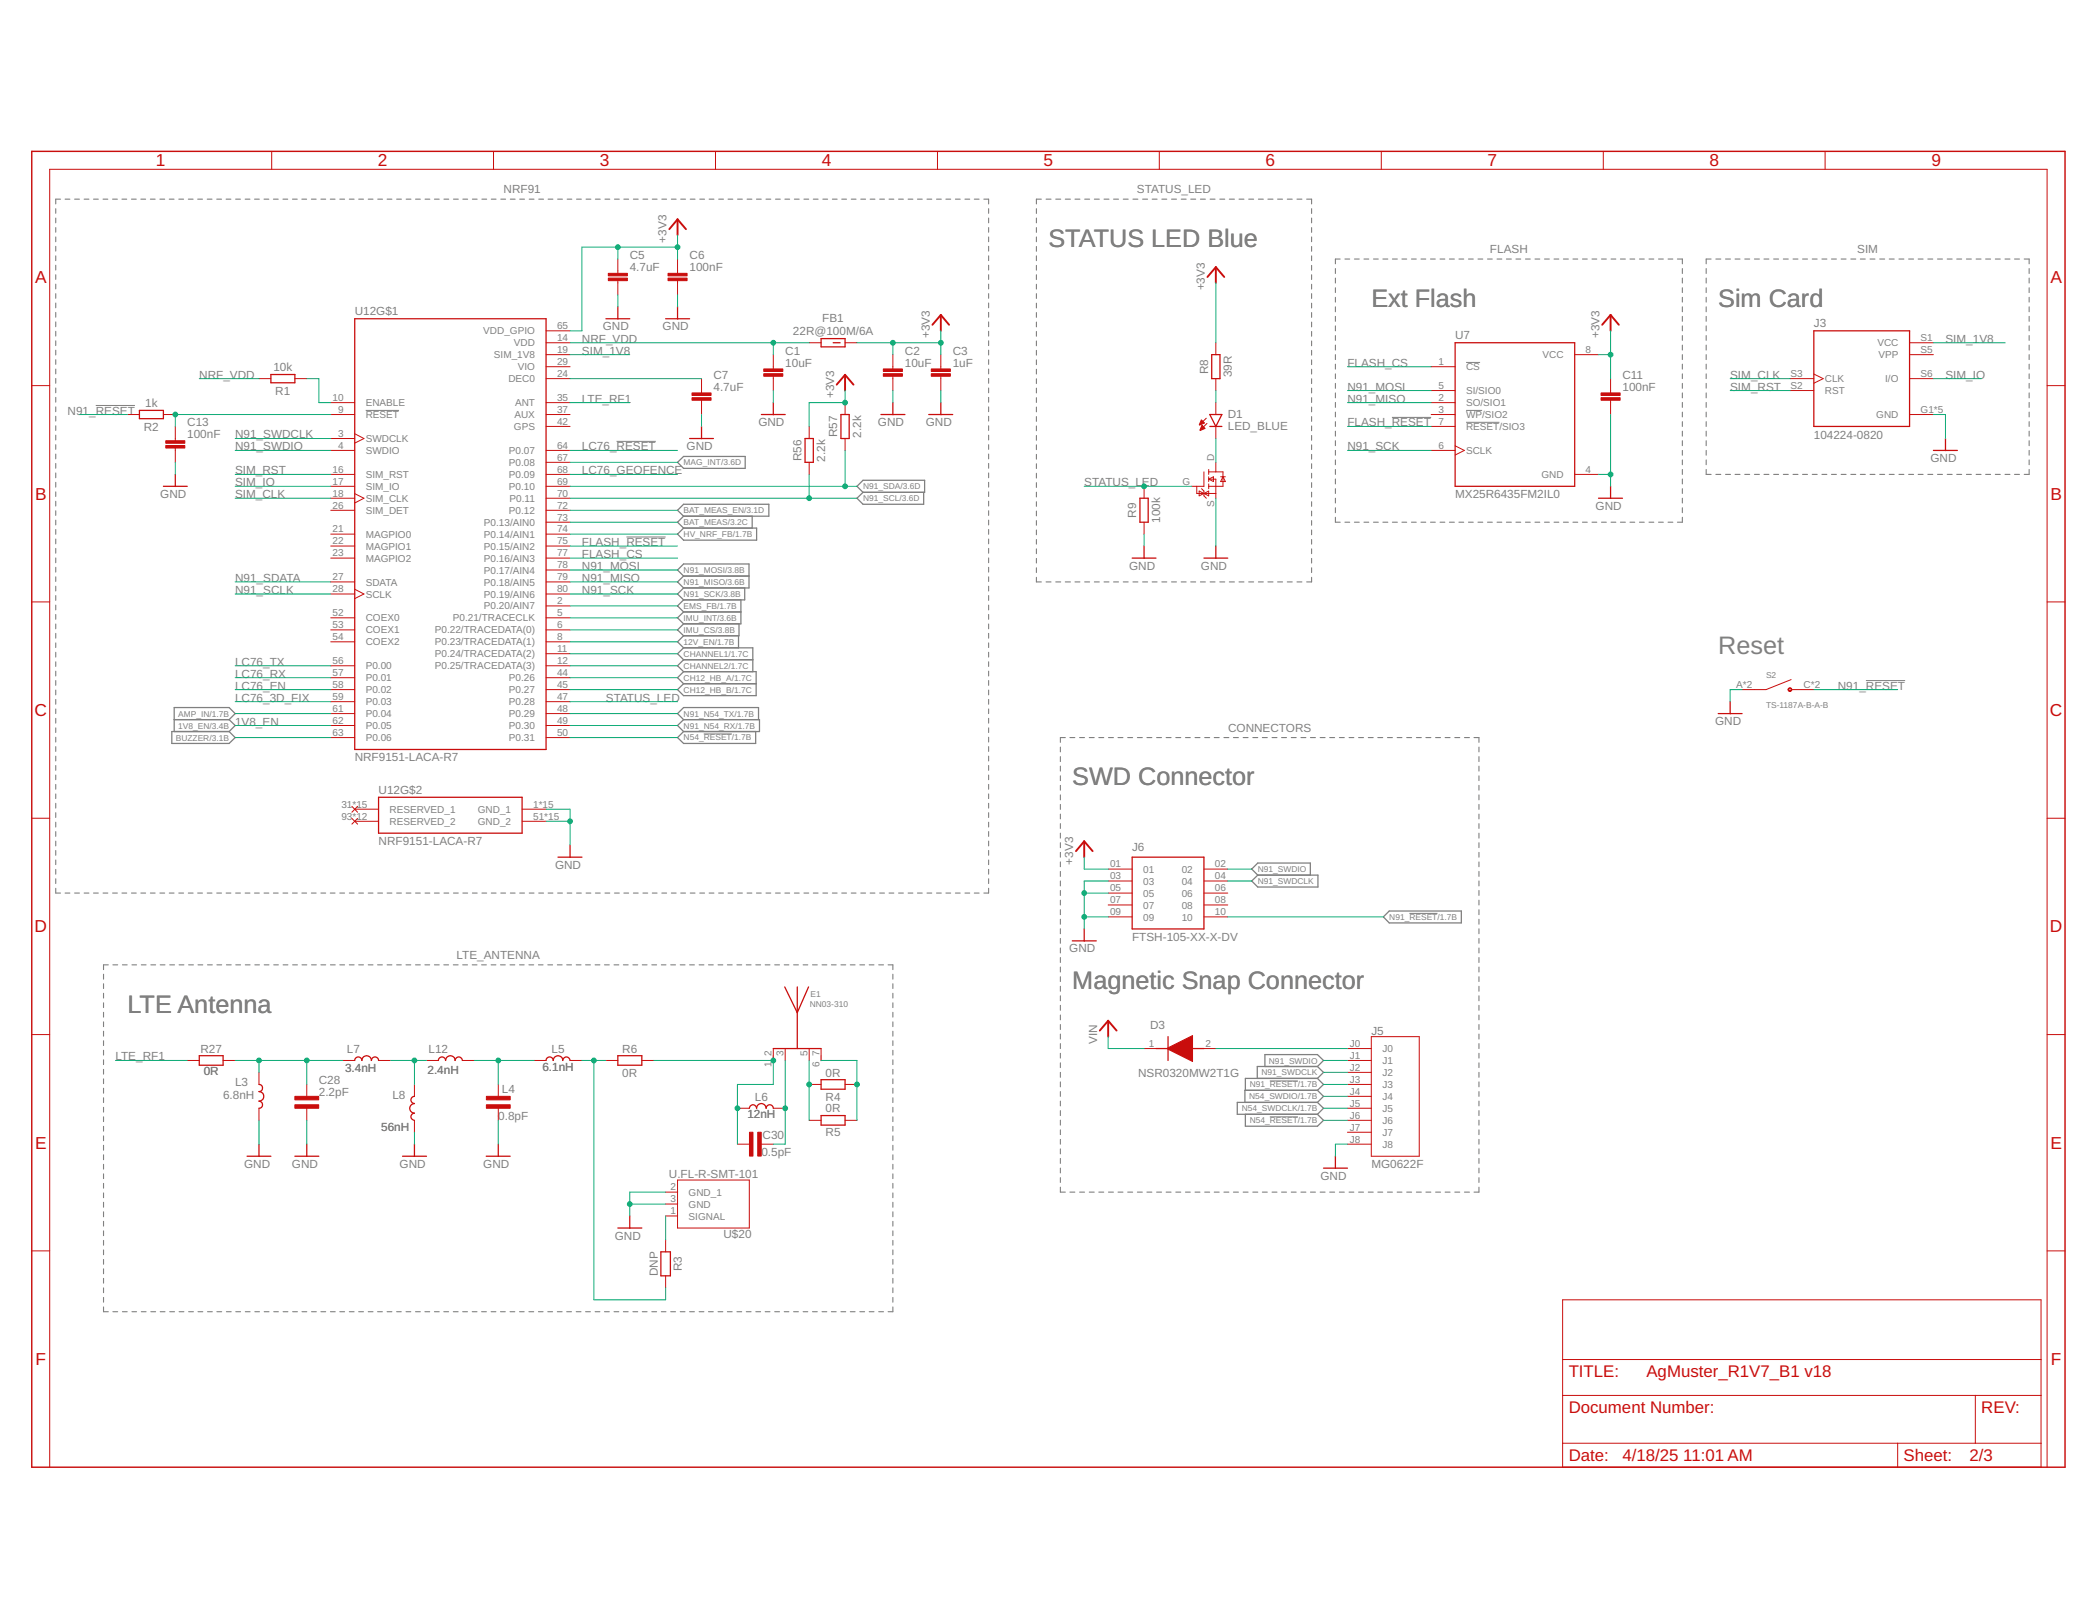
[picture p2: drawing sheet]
<svg xmlns="http://www.w3.org/2000/svg" width="279mm" height="216mm" viewBox="0 0 279 216" stroke-linecap="round" stroke-linejoin="round" font-family="sans-serif">
<defs><g id="words">
<g font-size="3.4" fill="#808080">
<text x="139.8" y="32.9">STATUS LED Blue</text>
<text x="182.8" y="40.9">Ext Flash</text>
<text x="229" y="40.9">Sim Card</text>
<text x="229" y="87.1">Reset</text>
<text x="142.9" y="104.7">SWD Connector</text>
<text x="142.9" y="131.8">Magnetic Snap Connector</text>
<text x="17" y="135">LTE Antenna</text>
</g>
<g font-size="2.3" fill="#c90d0c">
<text x="20.8" y="22.2">1</text>
<text x="50.4" y="22.2">2</text>
<text x="80" y="22.2">3</text>
<text x="109.5" y="22.2">4</text>
<text x="139.1" y="22.2">5</text>
<text x="168.7" y="22.2">6</text>
<text x="198.3" y="22.2">7</text>
<text x="227.9" y="22.2">8</text>
<text x="257.5" y="22.2">9</text>
<text x="4.7" y="37.8">A</text>
<text x="273.3" y="37.8">A</text>
<text x="4.7" y="66.6">B</text>
<text x="273.3" y="66.6">B</text>
<text x="4.6" y="95.4">C</text>
<text x="273.3" y="95.4">C</text>
<text x="4.6" y="124.3">D</text>
<text x="273.3" y="124.3">D</text>
<text x="4.7" y="153.1">E</text>
<text x="273.3" y="153.1">E</text>
<text x="4.7" y="181.9">F</text>
<text x="273.4" y="181.9">F</text>
</g>
<g font-size="2.2" fill="#c90d0c">
<text x="209.1" y="183.6">TITLE:</text>
<text x="219.5" y="183.6">AgMuster_R1V7_B1 v18</text>
<text x="209.1" y="188.4">Document Number:</text>
<text x="264.1" y="188.4">REV:</text>
<text x="209.1" y="194.7">Date:</text>
<text x="216.3" y="194.7">4/18/25</text>
<text x="224.4" y="194.7">11:01 AM</text>
<text x="253.7" y="194.7">Sheet:</text>
<text x="262.5" y="194.7">2/3</text>
</g>
<g font-size="1.6" fill="#808080">
<text x="67.1" y="25.8">NRF91</text>
<text x="151.6" y="25.8">STATUS_LED</text>
<text x="84" y="34.5">C5</text>
<text x="88.9" y="32.3" transform="rotate(-90 88.9 32.3)">+3V3</text>
<text x="91.9" y="34.5">C6</text>
<text x="198.6" y="33.7">FLASH</text>
<text x="247.6" y="33.7">SIM</text>
<text x="84" y="36.1">4.7uF</text>
<text x="91.9" y="36.1">100nF</text>
<text x="160.6" y="38.7" transform="rotate(-90 160.6 38.7)">+3V3</text>
<text x="47.3" y="42">U12G$1</text>
<text x="77.6" y="45.7">NRF_VDD</text>
<text x="77.6" y="47.3">SIM_1V8</text>
<text x="80.4" y="44">GND</text>
<text x="88.3" y="44">GND</text>
<text x="104.7" y="47.3">C1</text>
<text x="105.7" y="44.6">22R@100M/6A</text>
<text x="109.6" y="42.9">FB1</text>
<text x="120.6" y="47.3">C2</text>
<text x="123.9" y="45.1" transform="rotate(-90 123.9 45.1)">+3V3</text>
<text x="127" y="47.3">C3</text>
<text x="194" y="45.2">U7</text>
<text x="213.2" y="45.1" transform="rotate(-90 213.2 45.1)">+3V3</text>
<text x="241.8" y="43.6">J3</text>
<text x="259.3" y="45.7">SIM_1V8</text>
<text x="26.6" y="50.5">NRF_VDD</text>
<text x="36.4" y="49.4">10k</text>
<text x="36.7" y="52.6">R1</text>
<text x="77.6" y="53.7">LTE_RF1</text>
<text x="95.1" y="52.1">4.7uF</text>
<text x="95.1" y="50.5">C7</text>
<text x="104.7" y="48.9">10uF</text>
<text x="111.2" y="53.1" transform="rotate(-90 111.2 53.1)">+3V3</text>
<text x="120.6" y="48.9">10uF</text>
<text x="127" y="48.9">1uF</text>
<text x="161" y="49.9" transform="rotate(-90 161 49.9)">R8</text>
<text x="164.2" y="50.3" transform="rotate(-90 164.2 50.3)">39R</text>
<text x="179.6" y="48.9">FLASH_CS</text>
<text x="179.6" y="53.7">N91_MISO</text>
<text x="179.6" y="52.1">N91_MOSI</text>
<text x="216.3" y="52.1">100nF</text>
<text x="216.3" y="50.5">C11</text>
<text x="230.6" y="50.5">SIM_CLK</text>
<text x="230.6" y="52.1">SIM_RST</text>
<text x="259.3" y="50.5">SIM_IO</text>
<text x="9" y="55.2">N91_RESET</text>
<text x="19.2" y="57.4">R2</text>
<text x="19.4" y="54.2">1k</text>
<text x="25" y="58.4">100nF</text>
<text x="25" y="56.8">C13</text>
<text x="31.3" y="58.4">N91_SWDCLK</text>
<text x="91.5" y="60">GND</text>
<text x="101.1" y="56.8">GND</text>
<text x="111.6" y="58.3" transform="rotate(-90 111.6 58.3)">R57</text>
<text x="114.8" y="58.3" transform="rotate(-90 114.8 58.3)">2.2k</text>
<text x="117" y="56.8">GND</text>
<text x="123.4" y="56.8">GND</text>
<text x="163.7" y="57.3">LED_BLUE</text>
<text x="163.7" y="55.7">D1</text>
<text x="179.6" y="56.8">FLASH_RESET</text>
<text x="241.8" y="58.4">104224-0820</text>
<text x="31.3" y="60">N91_SWDIO</text>
<text x="31.3" y="64.8">SIM_IO</text>
<text x="31.3" y="63.2">SIM_RST</text>
<text x="77.6" y="60">LC76_RESET</text>
<text x="77.6" y="63.2">LC76_GEOFENCE</text>
<text x="106.8" y="61.5" transform="rotate(-90 106.8 61.5)">R56</text>
<text x="110" y="61.5" transform="rotate(-90 110 61.5)">2.2k</text>
<text x="144.5" y="64.8">STATUS_LED</text>
<text x="179.6" y="60">N91_SCK</text>
<text x="257.3" y="61.6">GND</text>
<text x="21.4" y="66.4">GND</text>
<text x="31.3" y="66.4">SIM_CLK</text>
<text x="151.5" y="69" transform="rotate(-90 151.5 69)">R9</text>
<text x="154.7" y="69.7" transform="rotate(-90 154.7 69.7)">100k</text>
<text x="194" y="66.4">MX25R6435FM2IL0</text>
<text x="212.7" y="68">GND</text>
<text x="31.3" y="77.6">N91_SDATA</text>
<text x="77.6" y="74.4">FLASH_CS</text>
<text x="77.6" y="77.6">N91_MISO</text>
<text x="77.6" y="76">N91_MOSI</text>
<text x="77.6" y="72.8">FLASH_RESET</text>
<text x="150.5" y="75.9">GND</text>
<text x="160.1" y="75.9">GND</text>
<text x="31.3" y="79.2">N91_SCLK</text>
<text x="77.6" y="79.2">N91_SCK</text>
<text x="31.3" y="88.7">LC76_TX</text>
<text x="31.3" y="90.3">LC76_RX</text>
<text x="31.3" y="91.9">LC76_EN</text>
<text x="31.3" y="93.5">LC76_3D_FIX</text>
<text x="80.8" y="93.5">STATUS_LED</text>
<text x="245" y="91.9">N91_RESET</text>
<text x="31.3" y="96.7">1V8_EN</text>
<text x="47.3" y="101.5">NRF9151-LACA-R7</text>
<text x="163.7" y="97.5">CONNECTORS</text>
<text x="228.6" y="96.6">GND</text>
<text x="50.5" y="105.8">U12G$2</text>
<text x="50.5" y="112.6">NRF9151-LACA-R7</text>
<text x="150.9" y="113.4">J6</text>
<text x="74" y="115.8">GND</text>
<text x="143.1" y="115.2" transform="rotate(-90 143.1 115.2)">+3V3</text>
<text x="150.9" y="125.4">FTSH-105-XX-X-DV</text>
<text x="60.9" y="127.8">LTE_ANTENNA</text>
<text x="142.5" y="126.9">GND</text>
<text x="153.3" y="137.1">D3</text>
<text x="182.8" y="138">J5</text>
<text x="15.4" y="141.3">LTE_RF1</text>
<text x="26.7" y="140.3">R27</text>
<text x="27.2" y="143.3">0R</text>
<text x="46" y="142.8">3.4nH</text>
<text x="46.3" y="140.3">L7</text>
<text x="57" y="143.2">2.4nH</text>
<text x="57.1" y="140.3">L12</text>
<text x="72.3" y="142.7">6.1nH</text>
<text x="73.5" y="140.3">L5</text>
<text x="83" y="143.5">0R</text>
<text x="83" y="140.3">R6</text>
<text x="110.1" y="143.5">0R</text>
<text x="146.3" y="139.1" transform="rotate(-90 146.3 139.1)">VIN</text>
<text x="151.7" y="143.5">NSR0320MW2T1G</text>
<text x="29.7" y="146.4">6.8nH</text>
<text x="31.3" y="144.7">L3</text>
<text x="42.5" y="146.1">2.2pF</text>
<text x="42.5" y="144.5">C28</text>
<text x="52.3" y="146.5">L8</text>
<text x="66.4" y="149.3">0.8pF</text>
<text x="66.9" y="145.6">L4</text>
<text x="99.6" y="149.1">12nH</text>
<text x="100.6" y="146.7">L6</text>
<text x="110.1" y="148.3">0R</text>
<text x="110.1" y="146.7">R4</text>
<text x="32.5" y="155.6">GND</text>
<text x="38.9" y="155.6">GND</text>
<text x="50.8" y="150.7">56nH</text>
<text x="53.3" y="155.6">GND</text>
<text x="64.4" y="155.6">GND</text>
<text x="101.5" y="154.1">0.5pF</text>
<text x="101.6" y="151.9">C30</text>
<text x="110.1" y="151.4">R5</text>
<text x="182.8" y="155.7">MG0622F</text>
<text x="89.2" y="157.1">U.FL-R-SMT-101</text>
<text x="176" y="157.2">GND</text>
<text x="82" y="165.2">GND</text>
<text x="96.4" y="165">U$20</text>
<text x="87.7" y="170.1" transform="rotate(-90 87.7 170.1)">DNP</text>
<text x="90.9" y="169.5" transform="rotate(-90 90.9 169.5)">R3</text>
</g>
<g font-size="1.3" fill="#808080">
<text x="64.4" y="44.6">VDD_GPIO</text>
<text x="65.8" y="47.7">SIM_1V8</text>
<text x="68.5" y="46.2">VDD</text>
<text x="74.3" y="45.5">14</text>
<text x="74.3" y="47">19</text>
<text x="74.3" y="43.9">65</text>
<text x="205.6" y="47.7">VCC</text>
<text x="211.4" y="47">8</text>
<text x="250.3" y="46.2">VCC</text>
<text x="250.4" y="47.7">VPP</text>
<text x="256" y="45.5">S1</text>
<text x="256" y="47">S5</text>
<text x="44.3" y="53.4">10</text>
<text x="67.8" y="50.9">DEC0</text>
<text x="69" y="49.3">VIO</text>
<text x="74.3" y="50.2">24</text>
<text x="74.3" y="48.6">29</text>
<text x="74.3" y="53.4">35</text>
<text x="191.8" y="48.6">1</text>
<text x="191.8" y="51.8">5</text>
<text x="191.8" y="53.4">2</text>
<text x="195.4" y="49.3">CS</text>
<text x="195.4" y="52.5">SI/SIO0</text>
<text x="238.7" y="51.8">S2</text>
<text x="238.7" y="50.2">S3</text>
<text x="243.3" y="52.5">RST</text>
<text x="243.3" y="50.9">CLK</text>
<text x="251.3" y="50.9">I/O</text>
<text x="256" y="50.2">S6</text>
<text x="45.1" y="58.2">3</text>
<text x="45.1" y="59.8">4</text>
<text x="45.1" y="55">9</text>
<text x="48.7" y="58.9">SWDCLK</text>
<text x="48.7" y="55.7">RESET</text>
<text x="48.7" y="54.1">ENABLE</text>
<text x="68.5" y="57.3">GPS</text>
<text x="68.6" y="55.7">AUX</text>
<text x="68.7" y="54.1">ANT</text>
<text x="74.3" y="55">37</text>
<text x="74.3" y="56.6">42</text>
<text x="74.3" y="59.8">64</text>
<text x="191.8" y="59.8">6</text>
<text x="191.8" y="55">3</text>
<text x="191.8" y="56.6">7</text>
<text x="195.4" y="54.1">SO/SIO1</text>
<text x="195.4" y="55.7">WP/SIO2</text>
<text x="195.4" y="57.3">RESET/SIO3</text>
<text x="250.1" y="55.7">GND</text>
<text x="256" y="55">G1*5</text>
<text x="44.3" y="63">16</text>
<text x="44.3" y="64.6">17</text>
<text x="48.7" y="60.5">SWDIO</text>
<text x="48.7" y="63.7">SIM_RST</text>
<text x="48.7" y="65.3">SIM_IO</text>
<text x="67.8" y="60.5">P0.07</text>
<text x="67.8" y="62.1">P0.08</text>
<text x="67.8" y="63.7">P0.09</text>
<text x="67.8" y="65.3">P0.10</text>
<text x="74.3" y="61.4">67</text>
<text x="74.3" y="63">68</text>
<text x="74.3" y="64.6">69</text>
<text x="157.6" y="64.6">G</text>
<text x="161.9" y="61.4" transform="rotate(-90 161.9 61.4)">D</text>
<text x="195.4" y="60.5">SCLK</text>
<text x="205.5" y="63.7">GND</text>
<text x="211.4" y="63">4</text>
<text x="44.3" y="66.2">18</text>
<text x="44.3" y="71">21</text>
<text x="44.3" y="67.8">26</text>
<text x="48.7" y="66.9">SIM_CLK</text>
<text x="48.7" y="71.7">MAGPIO0</text>
<text x="48.7" y="68.5">SIM_DET</text>
<text x="64.5" y="70.1">P0.13/AIN0</text>
<text x="64.5" y="71.7">P0.14/AIN1</text>
<text x="67.8" y="68.5">P0.12</text>
<text x="67.9" y="66.9">P0.11</text>
<text x="74.3" y="66.2">70</text>
<text x="74.3" y="67.8">72</text>
<text x="74.3" y="69.4">73</text>
<text x="74.3" y="71">74</text>
<text x="161.9" y="67.5" transform="rotate(-90 161.9 67.5)">S</text>
<text x="44.3" y="72.6">22</text>
<text x="44.3" y="74.2">23</text>
<text x="44.3" y="77.3">27</text>
<text x="48.7" y="73.3">MAGPIO1</text>
<text x="48.7" y="74.9">MAGPIO2</text>
<text x="64.5" y="73.3">P0.15/AIN2</text>
<text x="64.5" y="74.8">P0.16/AIN3</text>
<text x="64.5" y="76.4">P0.17/AIN4</text>
<text x="74.3" y="72.6">75</text>
<text x="74.3" y="74.2">77</text>
<text x="74.3" y="75.7">78</text>
<text x="74.3" y="77.3">79</text>
<text x="44.3" y="78.9">28</text>
<text x="44.3" y="82.1">52</text>
<text x="44.3" y="83.7">53</text>
<text x="48.7" y="78">SDATA</text>
<text x="48.7" y="79.6">SCLK</text>
<text x="48.7" y="82.8">COEX0</text>
<text x="60.4" y="82.8">P0.21/TRACECLK</text>
<text x="64.5" y="81.2">P0.20/AIN7</text>
<text x="64.5" y="78">P0.18/AIN5</text>
<text x="64.5" y="79.6">P0.19/AIN6</text>
<text x="74.3" y="80.5">2</text>
<text x="74.3" y="82.1">5</text>
<text x="74.3" y="83.7">6</text>
<text x="74.3" y="78.9">80</text>
<text x="44.3" y="85.3">54</text>
<text x="44.3" y="88.5">56</text>
<text x="48.7" y="84.4">COEX1</text>
<text x="48.7" y="86">COEX2</text>
<text x="48.7" y="89.2">P0.00</text>
<text x="58" y="84.4">P0.22/TRACEDATA(0)</text>
<text x="58" y="86">P0.23/TRACEDATA(1)</text>
<text x="58" y="87.6">P0.24/TRACEDATA(2)</text>
<text x="58" y="89.2">P0.25/TRACEDATA(3)</text>
<text x="74.3" y="85.3">8</text>
<text x="74.3" y="86.9">11</text>
<text x="74.3" y="88.5">12</text>
<text x="44.3" y="90.1">57</text>
<text x="44.3" y="91.7">58</text>
<text x="44.3" y="93.3">59</text>
<text x="44.3" y="94.9">61</text>
<text x="48.7" y="90.8">P0.01</text>
<text x="48.7" y="92.4">P0.02</text>
<text x="48.7" y="94">P0.03</text>
<text x="48.7" y="95.6">P0.04</text>
<text x="67.8" y="90.8">P0.26</text>
<text x="67.8" y="92.4">P0.27</text>
<text x="67.8" y="94">P0.28</text>
<text x="67.8" y="95.6">P0.29</text>
<text x="74.3" y="90.1">44</text>
<text x="74.3" y="91.7">45</text>
<text x="74.3" y="93.3">47</text>
<text x="74.3" y="94.9">48</text>
<text x="231.4" y="91.7">A*2</text>
<text x="240.4" y="91.7">C*2</text>
<text x="44.3" y="96.5">62</text>
<text x="44.3" y="98.1">63</text>
<text x="48.7" y="97.2">P0.05</text>
<text x="48.7" y="98.8">P0.06</text>
<text x="67.8" y="97.2">P0.30</text>
<text x="67.8" y="98.8">P0.31</text>
<text x="74.3" y="96.5">49</text>
<text x="74.3" y="98.1">50</text>
<text x="45.5" y="107.6">31*15</text>
<text x="71.1" y="107.6">1*15</text>
<text x="45.5" y="109.2">93*12</text>
<text x="51.9" y="108.3">RESERVED_1</text>
<text x="51.9" y="109.9">RESERVED_2</text>
<text x="63.7" y="108.3">GND_1</text>
<text x="63.7" y="109.9">GND_2</text>
<text x="71.1" y="109.2">51*15</text>
<text x="148" y="115.6">01</text>
<text x="148" y="117.2">03</text>
<text x="148" y="118.8">05</text>
<text x="152.4" y="116.3">01</text>
<text x="152.4" y="117.9">03</text>
<text x="152.4" y="119.5">05</text>
<text x="157.5" y="116.3">02</text>
<text x="157.5" y="117.9">04</text>
<text x="157.5" y="119.5">06</text>
<text x="161.9" y="115.6">02</text>
<text x="161.9" y="117.2">04</text>
<text x="161.9" y="118.8">06</text>
<text x="148" y="122">09</text>
<text x="148" y="120.4">07</text>
<text x="152.4" y="122.7">09</text>
<text x="152.4" y="121.1">07</text>
<text x="157.5" y="122.7">10</text>
<text x="157.5" y="121.1">08</text>
<text x="161.9" y="122">10</text>
<text x="161.9" y="120.4">08</text>
<text x="102.9" y="142.2" transform="rotate(-90 102.9 142.2)">1_2</text>
<text x="104.5" y="140.7" transform="rotate(-90 104.5 140.7)">3</text>
<text x="107.6" y="140.7" transform="rotate(-90 107.6 140.7)">5</text>
<text x="109.2" y="142.2" transform="rotate(-90 109.2 142.2)">6_7</text>
<text x="153.1" y="139.5">1</text>
<text x="160.7" y="139.5">2</text>
<text x="179.9" y="139.5">J0</text>
<text x="179.9" y="141.1">J1</text>
<text x="179.9" y="142.7">J2</text>
<text x="184.3" y="140.2">J0</text>
<text x="184.3" y="141.8">J1</text>
<text x="184.3" y="143.4">J2</text>
<text x="179.9" y="144.3">J3</text>
<text x="179.9" y="145.9">J4</text>
<text x="179.9" y="147.5">J5</text>
<text x="179.9" y="149.1">J6</text>
<text x="184.3" y="145">J3</text>
<text x="184.3" y="146.6">J4</text>
<text x="184.3" y="148.2">J5</text>
<text x="184.3" y="149.8">J6</text>
<text x="179.9" y="150.7">J7</text>
<text x="179.9" y="152.3">J8</text>
<text x="184.3" y="151.4">J7</text>
<text x="184.3" y="153">J8</text>
<text x="89.4" y="161.8">1</text>
<text x="89.4" y="160.2">3</text>
<text x="89.4" y="158.6">2</text>
<text x="91.8" y="160.9">GND</text>
<text x="91.8" y="159.3">GND_1</text>
<text x="91.8" y="162.5">SIGNAL</text>
</g>
<g font-size="1.1" fill="#808080">
<text x="91.1" y="62">MAG_INT/3.6D</text>
<text x="115" y="65.2">N91_SDA/3.6D</text>
<text x="91.1" y="68.4">BAT_MEAS_EN/3.1D</text>
<text x="91.1" y="70">BAT_MEAS/3.2C</text>
<text x="91.1" y="71.6">HV_NRF_FB/1.7B</text>
<text x="115" y="66.8">N91_SCL/3.6D</text>
<text x="91.1" y="78">N91_MISO/3.6B</text>
<text x="91.1" y="76.4">N91_MOSI/3.8B</text>
<text x="91.1" y="79.6">N91_SCK/3.8B</text>
<text x="91.1" y="82.7">IMU_INT/3.6B</text>
<text x="91.1" y="81.2">EMS_FB/1.7B</text>
<text x="91.1" y="89.1">CHANNEL2/1.7C</text>
<text x="91.1" y="87.5">CHANNEL1/1.7C</text>
<text x="91.1" y="85.9">12V_EN/1.7B</text>
<text x="91.1" y="84.3">IMU_CS/3.8B</text>
<text x="23.7" y="95.5">AMP_IN/1.7B</text>
<text x="91.1" y="90.7">CH12_HB_A/1.7C</text>
<text x="91.1" y="92.3">CH12_HB_B/1.7C</text>
<text x="91.1" y="95.5">N91_N54_TX/1.7B</text>
<text x="235.4" y="94.3">TS-1187A-B-A-B</text>
<text x="235.4" y="90.3">S2</text>
<text x="23.4" y="98.7">BUZZER/3.1B</text>
<text x="23.7" y="97.1">1V8_EN/3.4B</text>
<text x="91.1" y="97.1">N91_N54_RX/1.7B</text>
<text x="91.1" y="98.7">N54_RESET/1.7B</text>
<text x="167.7" y="117.8">N91_SWDCLK</text>
<text x="167.7" y="116.2">N91_SWDIO</text>
<text x="185.2" y="122.6">N91_RESET/1.7B</text>
<text x="107.9" y="134.2">NN03-310</text>
<text x="108" y="132.9">E1</text>
<text x="168.2" y="143.3">N91_SWDCLK</text>
<text x="169.1" y="141.7">N91_SWDIO</text>
<text x="165.5" y="148.1">N54_SWDCLK/1.7B</text>
<text x="166.5" y="146.5">N54_SWDIO/1.7B</text>
<text x="166.6" y="144.9">N91_RESET/1.7B</text>
<text x="166.6" y="149.7">N54_RESET/1.7B</text>
</g>
</g></defs>
<g fill="none" stroke="#808080" stroke-width=".15">
<path d="M7.4 27.8v.6M7.4 29.1v.6M7.4 30.3v.6M7.4 31.6v.6M7.4 32.8v.7M7.4 34.1v.6M7.4 35.3v.7M7.4 36.6v.6M7.4 37.9v.6M7.4 39.1v.7M8.1 26.5h-.7v.7M8.7 26.5h.6"/>
<path d="M9.9 26.5h.7M11.2 26.5h.7M12.5 26.5h.6M13.7 26.5h.7M15 26.5h.6M16.3 26.5h.6M17.5 26.5h.7M18.8 26.5h.6M20 26.5h.7M21.3 26.5h.6M22.6 26.5h.6M23.8 26.5h.7"/>
<path d="M25.1 26.5h.6M26.4 26.5h.6M27.6 26.5h.7M28.9 26.5h.6M30.1 26.5h.7M31.4 26.5h.6M32.7 26.5h.6M33.9 26.5h.7M35.2 26.5h.6M36.4 26.5h.7M37.7 26.5h.7M39 26.5h.6"/>
<path d="M40.2 26.5h.7M41.5 26.5h.6M42.8 26.5h.6M44 26.5h.7M45.3 26.5h.6M46.6 26.5h.6M47.8 26.5h.7M49.1 26.5h.6M50.4 26.5h.6M51.6 26.5h.6M52.9 26.5h.6M54.1 26.5h.7"/>
<path d="M55.4 26.5h.6M56.7 26.5h.6M57.9 26.5h.6M59.2 26.5h.6M60.5 26.5h.6M61.7 26.5h.6M63 26.5h.6M64.2 26.5h.7M65.5 26.5h.6M66.8 26.5h.6M68 26.5h.7M69.3 26.5h.6"/>
<path d="M70.5 26.5h.7M71.8 26.5h.7M73.1 26.5h.6M74.3 26.5h.7M75.6 26.5h.6M76.9 26.5h.6M78.1 26.5h.7M79.4 26.5h.6M80.6 26.5h.7M81.9 26.5h.6M83.2 26.5h.6M84.4 26.5h.7"/>
<path d="M85.7 26.5h.6M87 26.5h.6M88.2 26.5h.7M89.5 26.5h.6M90.7 26.5h.7M92 26.5h.6M93.3 26.5h.6M94.5 26.5h.7M95.8 26.5h.6M97 26.5h.7M98.3 26.5h.7M99.6 26.5h.6"/>
<path d="M100.8 26.5h.7M102.1 26.5h.6M103.4 26.5h.6M104.6 26.5h.7M105.9 26.5h.6M107.2 26.5h.6M108.4 26.5h.7M109.7 26.5h.6M111 26.5h.6M112.2 26.5h.6M113.5 26.5h.6M114.7 26.5h.7"/>
<path d="M116 26.5h.6M117.3 26.5h.6M118.5 26.5h.6M119.8 26.5h.6M121.1 26.5h.6M122.3 26.5h.6M123.6 26.5h.6M124.8 26.5h.7M126.1 26.5h.6M127.4 26.5h.6M128.6 26.5h.7M129.9 26.5h.6"/>
<path d="M131.1 26.5h.7v.7M131.8 27.8v.6M131.8 29.1v.6M131.8 30.3v.6M131.8 31.6v.6M131.8 32.8v.7M131.8 34.1v.6M131.8 35.3v.7M131.8 36.6v.6M131.8 37.9v.6M131.8 39.1v.7M138.2 27.8v.6"/>
<path d="M138.2 29.1v.6M138.2 30.3v.7M138.2 31.6v.6M138.2 32.9v.6M138.2 34.1v.6M138.2 35.4v.6M138.2 36.6v.7M138.2 37.9v.6M138.2 39.1v.7M138.8 26.5h-.6v.7M139.4 26.5h.7M140.7 26.5h.7"/>
<path d="M142 26.5h.7M143.3 26.5h.7M144.6 26.5h.6M145.9 26.5h.6M147.2 26.5h.6M148.4 26.5h.7M149.7 26.5h.7M151 26.5h.7M152.3 26.5h.7M153.6 26.5h.6M154.9 26.5h.6M156.2 26.5h.6"/>
<path d="M157.5 26.5h.6M158.7 26.5h.7M160 26.5h.7M161.3 26.5h.7M162.6 26.5h.7M163.9 26.5h.6M165.2 26.5h.6M166.5 26.5h.6M167.7 26.5h.7M169 26.5h.7M170.3 26.5h.7M171.6 26.5h.7"/>
<path d="M172.9 26.5h.6M174.2 26.5h.6v.7M174.8 27.8v.6M174.8 29.1v.6M174.8 30.3v.7M174.8 31.6v.6M174.8 32.9v.6M174.8 34.1v.6M174.8 35.4v.6M174.8 36.6v.7M174.8 37.9v.6M174.8 39.1v.7"/>
<path d="M178 35.8v.6M178 37.1v.6M178 38.4v.6M178 39.6v.7M178.6 34.5h-.6v.7M179.3 34.5h.6M180.6 34.5h.6M181.8 34.5h.7M183.1 34.5h.6M184.3 34.5h.7M185.6 34.5h.7M186.9 34.5h.6"/>
<path d="M188.2 34.5h.6M189.4 34.5h.7M190.7 34.5h.6M192 34.5h.6M193.2 34.5h.7M194.5 34.5h.6M195.7 34.5h.7M197 34.5h.7M198.3 34.5h.6M199.6 34.5h.6M200.8 34.5h.7M202.1 34.5h.6"/>
<path d="M203.3 34.5h.7M204.6 34.5h.7M205.9 34.5h.6M207.2 34.5h.6M208.4 34.5h.7M209.7 34.5h.6M210.9 34.5h.7M212.2 34.5h.7M213.5 34.5h.6M214.8 34.5h.6M216 34.5h.7M217.3 34.5h.6"/>
<path d="M218.5 34.5h.7M219.8 34.5h.7M221.1 34.5h.6M222.4 34.5h.6M223.6 34.5h.7v.7M224.3 35.8v.6M224.3 37.1v.6M224.3 38.4v.6M224.3 39.6v.7M227.4 35.8v.6M227.4 37.1v.6M227.4 38.4v.6"/>
<path d="M227.4 39.6v.7M228.1 34.5h-.7v.7M228.7 34.5h.7M230 34.5h.7M231.3 34.5h.6M232.6 34.5h.6M233.9 34.5h.6M235.1 34.5h.7M236.4 34.5h.7M237.7 34.5h.7M239 34.5h.7M240.3 34.5h.6"/>
<path d="M241.6 34.5h.6M242.9 34.5h.6M244.1 34.5h.7M245.4 34.5h.7M246.7 34.5h.7M248 34.5h.6M249.3 34.5h.6M250.6 34.5h.6M251.8 34.5h.7M253.1 34.5h.7M254.4 34.5h.7M255.7 34.5h.6"/>
<path d="M257 34.5h.6M258.3 34.5h.6M259.6 34.5h.6M260.8 34.5h.7M262.1 34.5h.7M263.4 34.5h.7M264.7 34.5h.6M266 34.5h.6M267.3 34.5h.6M268.5 34.5h.7M269.8 34.5h.7v.7M270.5 35.8v.6"/>
<path d="M270.5 37.1v.6M270.5 38.4v.6M270.5 39.6v.7M7.4 40.4v.6M7.4 41.6v.7M7.4 42.9v.6M7.4 44.2v.6M7.4 45.4v.7M7.4 46.7v.6M7.4 47.9v.7M7.4 49.2v.6M7.4 50.4v.7"/>
<path d="M7.4 51.7v.6M7.4 53v.6M7.4 54.2v.7M7.4 55.5v.6M7.4 56.7v.7M7.4 58v.6M7.4 59.3v.6M131.8 40.4v.6M131.8 41.6v.7M131.8 42.9v.6M131.8 44.2v.6M131.8 45.4v.7"/>
<path d="M131.8 46.7v.6M131.8 47.9v.7M131.8 49.2v.6M131.8 50.4v.7M131.8 51.7v.6M131.8 53v.6M131.8 54.2v.7M131.8 55.5v.6M131.8 56.7v.7M131.8 58v.6M131.8 59.3v.6M138.2 40.4v.6"/>
<path d="M138.2 41.7v.6M138.2 42.9v.7M138.2 44.2v.6M138.2 45.4v.7M138.2 46.7v.6M138.2 48v.6M138.2 49.2v.6M138.2 50.5v.6M138.2 51.7v.7M138.2 53v.6M138.2 54.3v.6M138.2 55.5v.7"/>
<path d="M138.2 56.8v.6M138.2 58v.7M138.2 59.3v.6M174.8 40.4v.6M174.8 41.7v.6M174.8 42.9v.7M174.8 44.2v.6M174.8 45.4v.7M174.8 46.7v.6M174.8 48v.6M174.8 49.2v.6M174.8 50.5v.6"/>
<path d="M174.8 51.7v.7M174.8 53v.6M174.8 54.3v.6M174.8 55.5v.7M174.8 56.8v.6M174.8 58v.7M174.8 59.3v.6M178 40.9v.7M178 42.2v.6M178 43.4v.7M178 44.7v.7M178 46v.7"/>
<path d="M178 47.3v.6M178 48.5v.7M178 49.8v.7M178 51.1v.7M178 52.4v.6M178 53.6v.7M178 54.9v.7M178 56.2v.6M178 57.5v.6M178 58.7v.7M224.3 40.9v.7M224.3 42.2v.6"/>
<path d="M224.3 43.4v.7M224.3 44.7v.7M224.3 46v.7M224.3 47.3v.6M224.3 48.5v.7M224.3 49.8v.7M224.3 51.1v.7M224.3 52.4v.6M224.3 53.6v.7M224.3 54.9v.7M224.3 56.2v.6M224.3 57.5v.6"/>
<path d="M224.3 58.7v.7M227.4 40.9v.7M227.4 42.2v.6M227.4 43.4v.7M227.4 44.7v.7M227.4 46v.7M227.4 47.3v.6M227.4 48.5v.7M227.4 49.8v.7M227.4 51.1v.6M227.4 52.4v.6M227.4 53.6v.7"/>
<path d="M227.4 54.9v.7M227.4 56.2v.6M227.4 57.5v.6M227.4 58.7v.7M270.5 40.9v.7M270.5 42.2v.6M270.5 43.4v.7M270.5 44.7v.7M270.5 46v.7M270.5 47.3v.6M270.5 48.5v.7M270.5 49.8v.7"/>
<path d="M270.5 51.1v.6M270.5 52.4v.6M270.5 53.6v.7M270.5 54.9v.7M270.5 56.2v.6M270.5 57.5v.6M270.5 58.7v.7M7.4 60.5v.7M7.4 61.8v.6M7.4 63v.7M7.4 64.3v.6M7.4 65.6v.6"/>
<path d="M7.4 66.8v.6M7.4 68.1v.6M7.4 69.3v.7M7.4 70.6v.6M7.4 71.8v.7M7.4 73.1v.6M7.4 74.4v.6M7.4 75.6v.6M7.4 76.9v.6M7.4 78.1v.7M7.4 79.4v.6M131.8 60.5v.7"/>
<path d="M131.8 61.8v.6M131.8 63v.7M131.8 64.3v.6M131.8 65.6v.6M131.8 66.8v.6M131.8 68.1v.6M131.8 69.3v.7M131.8 70.6v.6M131.8 71.8v.7M131.8 73.1v.6M131.8 74.4v.6M131.8 75.6v.6"/>
<path d="M131.8 76.9v.6M131.8 78.1v.7M131.8 79.4v.6M138.2 60.6v.6M138.2 61.8v.6M138.2 63.1v.6M138.2 64.3v.7M138.2 65.6v.6M138.2 66.9v.6M138.2 68.1v.6M138.2 69.4v.6M138.2 70.6v.7"/>
<path d="M138.2 71.9v.6M138.2 73.2v.6M138.2 74.4v.6M138.2 75.7v.6M138.2 76.9v.7h.6M139.4 77.6h.7M140.7 77.6h.7M142 77.6h.7M143.3 77.6h.7M144.6 77.6h.6M145.9 77.6h.6M147.2 77.6h.6"/>
<path d="M148.4 77.6h.7M149.7 77.6h.7M151 77.6h.7M152.3 77.6h.7M153.6 77.6h.6M154.9 77.6h.6M156.2 77.6h.6M157.5 77.6h.6M158.7 77.6h.7M160 77.6h.7M161.3 77.6h.7M162.6 77.6h.7"/>
<path d="M163.9 77.6h.6M165.2 77.6h.6M166.5 77.6h.6M167.7 77.6h.7M169 77.6h.7M170.3 77.6h.7M171.6 77.6h.7M172.9 77.6h.6M174.8 60.6v.6M174.8 61.8v.6M174.8 63.1v.6M174.8 64.3v.7"/>
<path d="M174.8 65.6v.6M174.8 66.9v.6M174.8 68.1v.6M174.8 69.4v.6M174.8 70.6v.7M174.8 71.9v.6M174.8 73.2v.6M174.8 74.4v.6M174.8 75.7v.6M174.8 76.9v.7h-.6M178 60v.7M178 61.3v.6"/>
<path d="M178 62.6v.6M178 63.8v.7M178 65.1v.7M178 66.4v.6M178 67.7v.6M178 68.9v.7h.6M179.3 69.6h.6M180.6 69.6h.6M181.8 69.6h.7M183.1 69.6h.6M184.3 69.6h.7M185.6 69.6h.7"/>
<path d="M186.9 69.6h.6M188.2 69.6h.6M189.4 69.6h.7M190.7 69.6h.6M192 69.6h.6M193.2 69.6h.7M194.5 69.6h.6M195.7 69.6h.7M197 69.6h.7M198.3 69.6h.6M199.6 69.6h.6M200.8 69.6h.7"/>
<path d="M202.1 69.6h.6M203.3 69.6h.7M204.6 69.6h.7M205.9 69.6h.6M207.2 69.6h.6M208.4 69.6h.7M209.7 69.6h.6M210.9 69.6h.7M212.2 69.6h.7M213.5 69.6h.6M214.8 69.6h.6M216 69.6h.7"/>
<path d="M217.3 69.6h.6M218.5 69.6h.7M219.8 69.6h.7M221.1 69.6h.6M222.4 69.6h.6M224.3 60v.7M224.3 61.3v.6M224.3 62.6v.6M224.3 63.8v.7M224.3 65.1v.7M224.3 66.4v.6M224.3 67.7v.6"/>
<path d="M224.3 68.9v.7h-.7M227.4 60v.7M227.4 61.3v.6M227.4 62.6v.6h.7M228.7 63.2h.7M230 63.2h.7M231.3 63.2h.6M232.6 63.2h.6M233.9 63.2h.6M235.1 63.2h.7M236.4 63.2h.7M237.7 63.2h.7"/>
<path d="M239 63.2h.7M240.3 63.2h.6M241.6 63.2h.6M242.9 63.2h.6M244.1 63.2h.7M245.4 63.2h.7M246.7 63.2h.7M248 63.2h.6M249.3 63.2h.6M250.6 63.2h.6M251.8 63.2h.7M253.1 63.2h.7"/>
<path d="M254.4 63.2h.7M255.7 63.2h.6M257 63.2h.6M258.3 63.2h.6M259.6 63.2h.6M260.8 63.2h.7M262.1 63.2h.7M263.4 63.2h.7M264.7 63.2h.6M266 63.2h.6M267.3 63.2h.6M268.5 63.2h.7"/>
<path d="M270.5 60v.7M270.5 61.3v.6M270.5 62.6v.6h-.7M7.4 80.6v.7M7.4 81.9v.6M7.4 83.2v.6M7.4 84.4v.6M7.4 85.7v.6M7.4 86.9v.7M7.4 88.2v.6M7.4 89.5v.6M7.4 90.7v.6"/>
<path d="M7.4 92v.6M7.4 93.2v.7M7.4 94.5v.6M7.4 95.7v.7M7.4 97v.6M7.4 98.3v.6M7.4 99.5v.6M131.8 80.6v.7M131.8 81.9v.6M131.8 83.2v.6M131.8 84.4v.6M131.8 85.7v.6"/>
<path d="M131.8 86.9v.7M131.8 88.2v.6M131.8 89.5v.6M131.8 90.7v.6M131.8 92v.6M131.8 93.2v.7M131.8 94.5v.6M131.8 95.7v.7M131.8 97v.6M131.8 98.3v.6M131.8 99.5v.6M141.4 99.6v.6"/>
<path d="M142 98.3h-.6v.6M142.6 98.3h.7M143.9 98.3h.7M145.2 98.3h.7M146.5 98.3h.6M147.8 98.3h.6M149 98.3h.7M150.3 98.3h.7M151.6 98.3h.7M152.9 98.3h.6M154.2 98.3h.6M155.4 98.3h.7"/>
<path d="M156.7 98.3h.7M158 98.3h.7M159.3 98.3h.7M160.6 98.3h.6M161.9 98.3h.6M163.2 98.3h.6M164.4 98.3h.7M165.7 98.3h.7M167 98.3h.7M168.3 98.3h.6M169.6 98.3h.6M170.8 98.3h.7"/>
<path d="M172.1 98.3h.7M173.4 98.3h.7M174.7 98.3h.6M176 98.3h.6M177.2 98.3h.7M178.5 98.3h.7M179.8 98.3h.7M181.1 98.3h.7M182.4 98.3h.6M183.7 98.3h.6M185 98.3h.6M186.2 98.3h.7"/>
<path d="M187.5 98.3h.7M188.8 98.3h.7M190.1 98.3h.6M191.4 98.3h.6M192.6 98.3h.7M193.9 98.3h.7M195.2 98.3h.7M196.5 98.3h.6v.6M197.1 99.6v.6M7.4 100.8v.6M7.4 102v.7M7.4 103.3v.6"/>
<path d="M7.4 104.5v.7M7.4 105.8v.6M7.4 107.1v.6M7.4 108.3v.6M7.4 109.6v.6M7.4 110.8v.7M7.4 112.1v.6M7.4 113.3v.7M7.4 114.6v.6M7.4 115.9v.6M7.4 117.1v.7M7.4 118.4v.6h.7"/>
<path d="M8.7 119h.6M9.9 119h.7M11.2 119h.7M12.5 119h.6M13.7 119h.7M15 119h.6M16.3 119h.6M17.5 119h.7M18.8 119h.6M20 119h.7M21.3 119h.6M22.6 119h.6"/>
<path d="M23.8 119h.7M25.1 119h.6M26.4 119h.6M27.6 119h.7M28.9 119h.6M30.1 119h.7M31.4 119h.6M32.7 119h.6M33.9 119h.7M35.2 119h.6M36.4 119h.7M37.7 119h.7"/>
<path d="M39 119h.6M40.2 119h.7M41.5 119h.6M42.8 119h.6M44 119h.7M45.3 119h.6M46.6 119h.6M47.8 119h.7M49.1 119h.6M50.4 119h.6M51.6 119h.6M52.9 119h.6"/>
<path d="M54.1 119h.7M55.4 119h.6M56.7 119h.6M57.9 119h.6M59.2 119h.6M60.5 119h.6M61.7 119h.6M63 119h.6M64.2 119h.7M65.5 119h.6M66.8 119h.6M68 119h.7"/>
<path d="M69.3 119h.6M70.5 119h.7M71.8 119h.7M73.1 119h.6M74.3 119h.7M75.6 119h.6M76.9 119h.6M78.1 119h.7M79.4 119h.6M80.6 119h.7M81.9 119h.6M83.2 119h.6"/>
<path d="M84.4 119h.7M85.7 119h.6M87 119h.6M88.2 119h.7M89.5 119h.6M90.7 119h.7M92 119h.6M93.3 119h.6M94.5 119h.7M95.8 119h.6M97 119h.7M98.3 119h.7"/>
<path d="M99.6 119h.6M100.8 119h.7M102.1 119h.6M103.4 119h.6M104.6 119h.7M105.9 119h.6M107.2 119h.6M108.4 119h.7M109.7 119h.6M111 119h.6M112.2 119h.6M113.5 119h.6"/>
<path d="M114.7 119h.7M116 119h.6M117.3 119h.6M118.5 119h.6M119.8 119h.6M121.1 119h.6M122.3 119h.6M123.6 119h.6M124.8 119h.7M126.1 119h.6M127.4 119h.6M128.6 119h.7"/>
<path d="M129.9 119h.6M131.8 100.8v.6M131.8 102v.7M131.8 103.3v.6M131.8 104.5v.7M131.8 105.8v.6M131.8 107.1v.6M131.8 108.3v.6M131.8 109.6v.6M131.8 110.8v.7M131.8 112.1v.6M131.8 113.3v.7"/>
<path d="M131.8 114.6v.6M131.8 115.9v.6M131.8 117.1v.7M131.8 118.4v.6h-.7M141.4 100.8v.7M141.4 102.1v.7M141.4 103.4v.6M141.4 104.7v.6M141.4 105.9v.7M141.4 107.2v.7M141.4 108.5v.6M141.4 109.8v.6"/>
<path d="M141.4 111v.7M141.4 112.3v.7M141.4 113.6v.6M141.4 114.9v.6M141.4 116.1v.7M141.4 117.4v.7M141.4 118.7v.6M141.4 120v.6M197.1 100.8v.7M197.1 102.1v.7M197.1 103.4v.6M197.1 104.7v.6"/>
<path d="M197.1 105.9v.7M197.1 107.2v.7M197.1 108.5v.6M197.1 109.8v.6M197.1 111v.7M197.1 112.3v.7M197.1 113.6v.6M197.1 114.9v.6M197.1 116.1v.7M197.1 117.4v.7M197.1 118.7v.6M197.1 120v.6"/>
<path d="M13.8 129.8v.7M13.8 131.1v.6M13.8 132.4v.6M13.8 133.6v.7M13.8 134.9v.7M13.8 136.2v.6M13.8 137.4v.7M13.8 138.7v.6M13.8 140v.6M14.4 128.6h-.6v.6M15 128.6h.7M16.3 128.6h.7"/>
<path d="M17.6 128.6h.6M18.8 128.6h.7M20.1 128.6h.6M21.4 128.6h.6M22.6 128.6h.7M23.9 128.6h.6M25.1 128.6h.7M26.4 128.6h.6M27.7 128.6h.6M28.9 128.6h.6M30.2 128.6h.6M31.4 128.6h.7"/>
<path d="M32.7 128.6h.6M34 128.6h.6M35.2 128.6h.7M36.5 128.6h.6M37.7 128.6h.7M39 128.6h.6M40.3 128.6h.6M41.5 128.6h.7M42.8 128.6h.6M44 128.6h.7M45.3 128.6h.6M46.6 128.6h.6"/>
<path d="M47.8 128.6h.7M49.1 128.6h.6M50.3 128.6h.7M51.6 128.6h.6M52.9 128.6h.6M54.1 128.6h.7M55.4 128.6h.6M56.6 128.6h.7M57.9 128.6h.6M59.2 128.6h.6M60.4 128.6h.7M61.7 128.6h.6"/>
<path d="M62.9 128.6h.7M64.2 128.6h.6M65.5 128.6h.6M66.7 128.6h.7M68 128.6h.6M69.3 128.6h.6M70.5 128.6h.6M71.8 128.6h.6M73 128.6h.7M74.3 128.6h.6M75.5 128.6h.7M76.8 128.6h.6"/>
<path d="M78.1 128.6h.6M79.3 128.6h.7M80.6 128.6h.6M81.9 128.6h.6M83.1 128.6h.6M84.4 128.6h.6M85.6 128.6h.7M86.9 128.6h.6M88.2 128.6h.6M89.4 128.6h.6M90.7 128.6h.6M91.9 128.6h.7"/>
<path d="M93.2 128.6h.6M94.4 128.6h.7M95.7 128.6h.7M97 128.6h.6M98.2 128.6h.7M99.5 128.6h.6M100.8 128.6h.6M102 128.6h.6M103.3 128.6h.6M104.5 128.6h.7M105.8 128.6h.6M107.1 128.6h.6"/>
<path d="M108.3 128.6h.6M109.6 128.6h.6M110.8 128.6h.7M112.1 128.6h.6M113.3 128.6h.7M114.6 128.6h.7M115.9 128.6h.6M117.1 128.6h.7M118.4 128.6h.6v.6M119 129.8v.7M119 131.1v.6M119 132.4v.6"/>
<path d="M119 133.6v.7M119 134.9v.7M119 136.2v.6M119 137.4v.7M119 138.7v.6M119 140v.6M141.4 121.2v.7M141.4 122.5v.7M141.4 123.8v.6M141.4 125.1v.6M141.4 126.3v.7M141.4 127.6v.7"/>
<path d="M141.4 128.9v.6M141.4 130.2v.6M141.4 131.4v.7M141.4 132.7v.7M141.4 134v.6M141.4 135.3v.6M141.4 136.5v.7M141.4 137.8v.7M141.4 139.1v.6M197.1 121.2v.7M197.1 122.5v.7M197.1 123.8v.6"/>
<path d="M197.1 125.1v.6M197.1 126.3v.7M197.1 127.6v.7M197.1 128.9v.6M197.1 130.2v.6M197.1 131.4v.7M197.1 132.7v.7M197.1 134v.6M197.1 135.3v.6M197.1 136.5v.7M197.1 137.8v.7M197.1 139.1v.6"/>
<path d="M13.8 141.2v.7M13.8 142.5v.7M13.8 143.8v.6M13.8 145v.7M13.8 146.3v.6M13.8 147.6v.6M13.8 148.8v.7M13.8 150.1v.6M13.8 151.4v.6M13.8 152.6v.7M13.8 153.9v.7M13.8 155.2v.6"/>
<path d="M13.8 156.4v.7M13.8 157.7v.6M13.8 159v.6M119 141.2v.7M119 142.5v.7M119 143.8v.6M119 145v.7M119 146.3v.6M119 147.6v.6M119 148.8v.7M119 150.1v.6M119 151.4v.6"/>
<path d="M119 152.6v.7M119 153.9v.7M119 155.2v.6M119 156.4v.7M119 157.7v.6M119 159v.6M141.4 140.4v.6M141.4 141.6v.7M141.4 142.9v.7M141.4 144.2v.6M141.4 145.5v.6M141.4 146.7v.7"/>
<path d="M141.4 148v.7M141.4 149.3v.6M141.4 150.6v.6M141.4 151.8v.7M141.4 153.1v.7M141.4 154.4v.6M141.4 155.7v.6M141.4 157v.6M141.4 158.2v.7h.6M142.6 158.9h.7M143.9 158.9h.7M145.2 158.9h.7"/>
<path d="M146.5 158.9h.6M147.8 158.9h.6M149 158.9h.7M150.3 158.9h.7M151.6 158.9h.7M152.9 158.9h.6M154.2 158.9h.6M155.4 158.9h.7M156.7 158.9h.7M158 158.9h.7M159.3 158.9h.7M160.6 158.9h.6"/>
<path d="M161.9 158.9h.6M163.2 158.9h.6M164.4 158.9h.7M165.7 158.9h.7M167 158.9h.7M168.3 158.9h.6M169.6 158.9h.6M170.8 158.9h.7M172.1 158.9h.7M173.4 158.9h.7M174.7 158.9h.6M176 158.9h.6"/>
<path d="M177.2 158.9h.7M178.5 158.9h.7M179.8 158.9h.7M181.1 158.9h.7M182.4 158.9h.6M183.7 158.9h.6M185 158.9h.6M186.2 158.9h.7M187.5 158.9h.7M188.8 158.9h.7M190.1 158.9h.6M191.4 158.9h.6"/>
<path d="M192.6 158.9h.7M193.9 158.9h.7M195.2 158.9h.7M197.1 140.4v.6M197.1 141.6v.7M197.1 142.9v.7M197.1 144.2v.6M197.1 145.5v.6M197.1 146.7v.7M197.1 148v.7M197.1 149.3v.6M197.1 150.6v.6"/>
<path d="M197.1 151.8v.7M197.1 153.1v.7M197.1 154.4v.6M197.1 155.7v.6M197.1 157v.6M197.1 158.2v.7h-.6M13.8 160.2v.7M13.8 161.5v.7M13.8 162.8v.6M13.8 164v.7M13.8 165.3v.6M13.8 166.6v.6"/>
<path d="M13.8 167.9v.6M13.8 169.1v.7M13.8 170.4v.6M13.8 171.6v.7M13.8 172.9v.6M13.8 174.2v.6h.6M15 174.8h.7M16.3 174.8h.7M17.6 174.8h.6M18.8 174.8h.7M20.1 174.8h.6M21.4 174.8h.6"/>
<path d="M22.6 174.8h.7M23.9 174.8h.6M25.1 174.8h.7M26.4 174.8h.6M27.7 174.8h.6M28.9 174.8h.6M30.2 174.8h.6M31.4 174.8h.7M32.7 174.8h.6M34 174.8h.6M35.2 174.8h.7M36.5 174.8h.6"/>
<path d="M37.7 174.8h.7M39 174.8h.6M40.3 174.8h.6M41.5 174.8h.7M42.8 174.8h.6M44 174.8h.7M45.3 174.8h.6M46.6 174.8h.6M47.8 174.8h.7M49.1 174.8h.6M50.3 174.8h.7M51.6 174.8h.6"/>
<path d="M52.9 174.8h.6M54.1 174.8h.7M55.4 174.8h.6M56.6 174.8h.7M57.9 174.8h.6M59.2 174.8h.6M60.4 174.8h.7M61.7 174.8h.6M62.9 174.8h.7M64.2 174.8h.6M65.5 174.8h.6M66.7 174.8h.7"/>
<path d="M68 174.8h.6M69.3 174.8h.6M70.5 174.8h.6M71.8 174.8h.6M73 174.8h.7M74.3 174.8h.6M75.5 174.8h.7M76.8 174.8h.6M78.1 174.8h.6M79.3 174.8h.7M80.6 174.8h.6M81.9 174.8h.6"/>
<path d="M83.1 174.8h.6M84.4 174.8h.6M85.6 174.8h.7M86.9 174.8h.6M88.2 174.8h.6M89.4 174.8h.6M90.7 174.8h.6M91.9 174.8h.7M93.2 174.8h.6M94.4 174.8h.7M95.7 174.8h.7M97 174.8h.6"/>
<path d="M98.2 174.8h.7M99.5 174.8h.6M100.8 174.8h.6M102 174.8h.6M103.3 174.8h.6M104.5 174.8h.7M105.8 174.8h.6M107.1 174.8h.6M108.3 174.8h.6M109.6 174.8h.6M110.8 174.8h.7M112.1 174.8h.6"/>
<path d="M113.3 174.8h.7M114.6 174.8h.7M115.9 174.8h.6M117.1 174.8h.7M119 160.2v.7M119 161.5v.7M119 162.8v.6M119 164v.7M119 165.3v.6M119 166.6v.6M119 167.9v.6M119 169.1v.7"/>
<path d="M119 170.4v.6M119 171.6v.7M119 172.9v.6M119 174.2v.6h-.6"/>
</g>
<g fill="none" stroke="#808080" stroke-width=".13">
<path d="M12.8 54h5.2M48.7 54.7h4.5M82.2 58.8h5.2M185.5 55.6h5.3M195.4 48.3h1.9M195.4 54.7h2.2M195.4 56.3h4.5M83.5 71.6h5.2M93.8 97.8h3.8M248.7 90.7h5.3M187.9 121.7h3.7M169.3 144.1h3.7"/>
<path d="M169.3 148.8h3.7"/>
</g>
<g fill="none" stroke="#808080" stroke-width=".17">
<path d="M90.3 61.6l.8-.8h8.2v1.6h-8.2zM91.1 76.8l-.8 .8 .8 .8M91.1 76.8h8.7M91.1 76.8l-.8-.8 .8-.8h8.7v3.2h-8.7M91.1 78.4l-.8 .8 .8 .7M91.1 67.2h11.4v1.6h-11.4l-.8-.8zM91.1 68.8l-.8 .8 .8 .8M91.1 70.4h9.8v1.6h-9.8l-.8-.8zM91.1 79.9l-.8 .9 .8 .8M98.8 79.9v3.2h-7.7M99.3 78.4v1.5h-8.2M100.3 68.8v1.6"/>
<path d="M114.2 64.8l.8-.8h8.3v1.6h-8.3zM115 65.6l-.8 .8 .8 .8h8.1v-1.6M22.9 97.5h7.6l.8 .8-.8 .8h-7.6zM23.2 95.9h7.3M30.5 95.9l.8-.8-.8-.8h-7.3v3.2M30.5 95.9l.8 .8-.8 .8M91.1 97.5l-.8 .8 .8 .8h9.6v-1.6M91.1 95.9h10.1v1.6h-10.1M91.1 89.5l-.8 .8 .8 .8M91.1 89.5h9.7v3.2h-9.7l-.8-.8 .8-.8M91.1 91.1h9.7M91.1 87.9l-.8 .8 .8 .8"/>
<path d="M91.1 87.9h9.3M91.1 86.3h9.3v3.2M91.1 86.3l-.8 .8 .8 .8M91.1 95.9l-.8-.8 .8-.8h10v1.6M91.1 81.6l-.8 .7 .8 .8M91.1 81.6h7.7M91.1 84.7l-.8 .8 .8 .8M91.1 83.1l-.8 .8 .8 .8M91.1 95.9l-.8 .8 .8 .8M98.4 84.7v1.6M98.5 83.1v1.6h-7.4M166.9 117.4l.8-.8h8v1.6h-8z"/>
<path d="M167.7 116.6l-.8-.8 .8-.8h7v1.6M184.4 122.2l.8-.8h9.6v1.6h-9.6zM166 148.5v1.6h9.6l.8-.8-.8-.8M168.6 142.1v-1.6h7l.8 .8-.8 .8M175.6 142.1l.8 .8-.8 .8M175.6 143.7h-9.6v1.6M175.6 142.1h-8v1.6M175.6 143.7l.8 .8-.8 .8M175.6 145.3h-9.7v1.6M175.6 145.3l.8 .8-.8 .8M175.6 146.9h-10.7v1.6h10.7M175.6 146.9l.8 .8-.8 .8"/>
</g>
<path d="M4.2 20.2h271.1v175.3h-271.1z" fill="none" stroke="#c90d0c" stroke-width=".19"/>
<g fill="none" stroke="#c90d0c" stroke-width=".13">
<path d="M36.2 20.2v2.4M65.8 20.2v2.4M82.4 34.5v1.9M82.4 37.4v1.9M90.3 34.5v1.9M90.3 37.4v1.9M95.4 20.2v2.4M125 20.2v2.4M154.5 20.2v2.4M184.1 20.2v2.4M213.7 20.2v2.4M243.3 20.2v2.4"/>
<path d="M4.2 51.4h2.4M17 55.2h1.6M21.8 55.2h1.6M23.4 56.8v2M23.4 59.7v1.9M34.5 50.5h1.6M39.3 50.5h1.6M44.1 55.2h3.2M44.1 53.7h3.2M44.1 58.4h3.2M47.3 57.8l1.2 .6-1.2 .7M72.8 45.7h3.2"/>
<path d="M72.8 47.3h3.2M72.8 50.5h3.2M72.8 55.2h3.2M72.8 48.9h3.2M72.8 53.7h3.2M72.8 56.8h3.2M72.8 44.1h3.2M93.5 50.5v1.9M93.5 53.3v1.9M103.1 47.3v1.9M103.1 50.1v1.9M107.9 56.8v1.6"/>
<path d="M107.9 45.7h1.6M112.6 45.7h1.6M112.6 53.7v1.5M112.6 58.4v1.6M119 47.3v1.9M119 50.1v1.9M125.4 47.3v1.9M125.4 50.1v1.9M160.8 55.7l-.9 .9M160.9 56.4l-.9 .9M162.1 45.7v1.6M162.1 50.5v1.5"/>
<path d="M162.1 53.7v1.5M162.1 56.8v1.6M190.8 52h3.2M190.8 55.2h3.2M190.8 48.9h3.2M190.8 53.7h3.2M190.8 56.8h3.2M194 59.4l1.2 .6-1.2 .6M209.9 47.3h3.2M214.7 50.5v1.9M214.7 53.3v1.9M238.6 52h3.2"/>
<path d="M238.6 50.5h3.2M241.8 49.8l1.2 .7-1.2 .6M254.6 45.7h3.1M254.6 47.3h3.1M254.6 50.5h3.1M254.6 55.2h3.1M272.9 51.4h2.4M44.1 64.8h3.2M44.1 60h3.2M44.1 63.2h3.2M44.1 66.4h3.2M44.1 71.2h3.2"/>
<path d="M44.1 72.8h3.2M44.1 74.4h3.2M44.1 68h3.2M44.1 77.6h3.2M44.1 79.2h3.2M47.3 65.8l1.2 .6-1.2 .6M47.3 78.5l1.2 .7-1.2 .6M72.8 64.8h3.2M72.8 60h3.2M72.8 63.2h3.2M72.8 66.4h3.2M72.8 71.2h3.2"/>
<path d="M72.8 72.8h3.2M72.8 74.4h3.2M72.8 68h3.2M72.8 77.6h3.2M72.8 79.2h3.2M72.8 61.6h3.2M72.8 69.6h3.2M72.8 76h3.2M107.9 61.6v1.6M152.5 64.8v1.6M152.5 69.6v1.6M159.5 64.8v1h2.6"/>
<path d="M159.9 65.4v.7l1.2-.7v.7zM160.2 65.1l.3 .3v.7l.3 .3M160.5 62.9v1.9h-1.6M161.1 62.9h1.9v1.9h-1.9M161.1 63.9h1v2.5M161.1 62.6v.6M161.1 63.5v.7M161.1 64.5v.6M161.1 63.9l.7-.4v.7zM162.1 61.6v1.3M162.7 63.5h.6M163 63.5l.3 .7h-.6z"/>
<path d="M190.8 60h3.2M209.9 63.2h3.2M4.2 80.2h2.4M44.1 91.9h3.2M44.1 82.3h3.2M44.1 83.9h3.2M44.1 85.5h3.2M44.1 88.7h3.2M44.1 90.3h3.2M44.1 93.5h3.2M44.1 95.1h3.2M44.1 96.7h3.2"/>
<path d="M44.1 98.3h3.2M72.8 91.9h3.2M72.8 80.8h3.2M72.8 82.3h3.2M72.8 83.9h3.2M72.8 85.5h3.2M72.8 87.1h3.2M72.8 88.7h3.2M72.8 90.3h3.2M72.8 93.5h3.2M72.8 95.1h3.2M72.8 96.7h3.2"/>
<path d="M72.8 98.3h3.2M238.8 90.6l-3.4 1.3h-3.2M238.8 91.9h3M272.9 80.2h2.4M4.2 109.1h2.4M46.9 107.5l.8 .7M46.9 109.1l.8 .7M47.3 107.8h3.2M47.3 109.5h3.2M47.7 107.5l-.8 .7M47.7 109.1l-.8 .7M69.6 107.8h3.2"/>
<path d="M69.6 109.5h3.2M147.7 115.8h3.2M147.7 117.4h3.2M147.7 119h3.2M160.5 115.8h3.2M160.5 117.4h3.2M160.5 119h3.2M272.9 109.1h2.4M4.2 137.9h2.4M103.1 139.7v1.6M104.7 139.7v1.6M107.9 139.7v1.6"/>
<path d="M109.5 139.7v1.6M147.7 122.2h3.2M147.7 120.6h3.2M152.5 139.7h1.6M160.5 122.2h3.2M160.5 120.6h3.2M160.5 139.7h1.6M179.6 139.7h3.2M182.8 138.2h6.4v15.9h-6.4zM272.9 137.9h2.4M25 141.3h1.6M29.7 141.3h1.6"/>
<path d="M34.5 142.9v1.6M34.5 147.7v1.6M40.9 144.5v1.6M40.9 147.7v1.6M45.7 141.3h1.6M50.5 141.3h1.6M55.2 144.5v1.6M55.2 149.3v1.6M56.9 141.3h1.5M61.6 141.3h1.6M66.4 144.5v1.6M66.4 147.7v1.6"/>
<path d="M71.2 141.3h1.6M76 141.3h1.6M80.8 141.3h1.6M85.6 141.3h1.5M88.7 158.9h1.6M90.3 157.3h9.6v6.4h-9.6zM98.3 152.5h1.6M98.3 147.7h1.6M101.5 152.5h1.6M103.1 147.7h1.6M107.9 144.5h1.6M107.9 149.3h1.6"/>
<path d="M112.6 144.5h1.6M112.6 149.3h1.6M179.6 152.5h3.2M179.6 141.3h3.2M179.6 147.7h3.2M179.6 144.5h3.2M179.6 149.3h3.2M179.6 142.9h3.2M179.6 146.1h3.2M179.6 150.9h3.2M4.2 166.7h2.4M88.7 162.1h1.6"/>
<path d="M88.7 160.5h1.6M88.7 165.2v1.6M88.7 170v1.6M208.3 173.2h63.8v22.3h-63.8zM272.9 166.7h2.4M6.6 195.5v-172.9h266.3v172.9M208.3 186h63.8M208.3 192.3h63.8M208.3 181.2h63.8M253 192.3v3.2M263.3 186v6.3"/>
</g>
<g fill="none" stroke="#c90d0c" stroke-width=".17">
<path d="M18.6 54.7h3.2v1.1h-3.2zM36.1 49.9h3.2v1.1h-3.2zM47.3 42.5h25.5v57.4h-25.5zM80.8 42.5h3.1M82.4 40.9v1.6M88.7 42.5h3.2M90.3 40.9v1.6M91.9 58.4h3.2M93.5 56.8v1.7M101.5 55.2h3.2M103.1 53.7v1.6M107.3 58.4h1.1v3.2h-1.1z"/>
<path d="M109.5 45.1h3.1v1.1h-3.1zM111.1 45.7h.9M112.1 55.2h1.1v3.2h-1.1zM117.4 55.2h3.2M119 53.7v1.6M123.8 55.2h3.2M125.4 53.7v1.6M161.3 55.2h1.6l-.8 1.6zM161.3 56.8h1.6M161.5 47.3h1.1v3.2h-1.1zM194 45.7h15.9v19.1h-15.9zM241.8 44.1h12.8v12.7h-12.8z"/>
<path d="M259.3 58.4l.1 1.6M21.8 64.8h3.2M23.4 63.2v1.6M150.9 74.4h3.2M152 66.4h1.1v3.2h-1.1zM152.5 72.8v1.6M160.5 74.4h3.2M162.1 72.8v1.6M213.1 66.4h3.2M214.7 64.8v1.6M257.7 60h3.2M229 95.1h3.2"/>
<path d="M230.6 93.5v1.6M230.6 95.1h.1M50.5 106.3h19.1v4.7h-19.1zM74.4 114.2h3.2M76 112.6v1.7M150.9 114.2h9.6v9.6h-9.6zM103.1 139.7h6.4M104.6 131.5l1.7 3.5 1.5-3.5M106.3 131.5v8.2M142.9 125.4h3.2M144.5 123.8v1.6M144.5 125.4h.1"/>
<path d="M154.1 139.7h1.6M155.7 138.2v3.1M158.9 139.7h1.6M26.6 140.7h3.1v1.3h-3.1zM32.9 154.1h3.2M34.5 144.5a.48 .48 0 0 1 .5 .5 .48 .48 0 0 1-.5 .5 .63 .63 0 0 1 .7 .6 .63 .63 0 0 1-.7 .6 .48 .48 0 0 1 .5 .5 .48 .48 0 0 1-.5 .5M34.5 152.5v1.6M39.3 154.1h3.2M40.9 152.5v1.6M47.3 141.3a.48 .48 0 0 1 .5-.4 .48 .48 0 0 1 .4 .4 .63 .63 0 0 1 .7-.6 .63 .63 0 0 1 .6 .6 .48 .48 0 0 1 .5-.4 .48 .48 0 0 1 .5 .4M53.7 154.1h3.2M55.2 146.1a.48 .48 0 0 0-.4 .5 .48 .48 0 0 0 .4 .5 .65 .65 0 0 0-.6 .6 .65 .65 0 0 0 .6 .7 .48 .48 0 0 0-.4 .4 .48 .48 0 0 0 .4 .5"/>
<path d="M55.2 152.5l.1 1.6M58.4 141.3a.48 .48 0 0 1 .5-.4 .48 .48 0 0 1 .5 .4 .63 .63 0 0 1 .6-.6 .63 .63 0 0 1 .7 .6 .49 .49 0 0 1 .5-.4 .49 .49 0 0 1 .4 .4M64.8 154.1h3.2M66.4 152.5v1.6M72.8 141.3a.48 .48 0 0 1 .5-.4 .48 .48 0 0 1 .4 .4 .63 .63 0 0 1 .7-.6 .63 .63 0 0 1 .6 .6 .49 .49 0 0 1 .5-.4 .49 .49 0 0 1 .5 .4M82.4 140.7h3.2v1.3h-3.2zM99.9 147.7a.49 .49 0 0 1 .5-.5 .49 .49 0 0 1 .5 .5 .63 .63 0 0 1 .6-.6 .63 .63 0 0 1 .6 .6 .48 .48 0 0 1 .5-.5 .48 .48 0 0 1 .5 .5M109.5 143.9h3.1v1.3h-3.1zM109.5 148.7h3.1v1.2h-3.1zM176.4 155.7h3.2M178 154.1v1.6M178 155.7h.1"/>
<path d="M82.4 163.7h3.2M83.9 162.1l.1 1.6M88.1 166.8h1.3v3.2h-1.3z"/>
</g>
<g fill="#c90d0c" stroke="#c90d0c" stroke-width=".13">
<path d="M238.4 91.8l.1-.1a.26 .26 0 0 1 .3 0 .26 .26 0 0 1 0 .3 .25 .25 0 0 1-.2 .2 .25 .25 0 0 1-.2-.3l.2-.1 .2 .1-.3 .2-.1-.2z" fill-rule="evenodd"/>
<path d="M160.1 56l.5 .4-.7 .3z" fill-rule="evenodd"/>
<path d="M160.2 56.7l.4 .4-.6 .3z" fill-rule="evenodd"/>
<path d="M155.6 139.7l3.4-1.7v3.5l-3.4-1.7z" fill-rule="evenodd"/>
</g>
<g fill="#c90d0c" stroke="#c90d0c" stroke-width=".13">
<path d="M39.3 146.1h3.2v.5h-3.2z"/>
<path d="M39.3 147.2h3.2v.5h-3.2z"/>
<path d="M64.8 146.1h3.2v.5h-3.2z"/>
<path d="M64.8 147.2h3.2v.5h-3.2z"/>
<path d="M101 150.9h.5v3.2h-.5z"/>
<path d="M99.9 150.9h.5v3.2h-.5z"/>
<path d="M213.4 53h2.6v.3h-2.6z"/>
<path d="M213.4 52.4h2.6v.3h-2.6z"/>
<path d="M101.8 49.8h2.6v.3h-2.6z"/>
<path d="M101.8 49.2h2.6v.3h-2.6z"/>
<path d="M117.8 49.8h2.5v.3h-2.5z"/>
<path d="M117.8 49.2h2.5v.3h-2.5z"/>
<path d="M124.1 49.8h2.6v.3h-2.6z"/>
<path d="M124.1 49.2h2.6v.3h-2.6z"/>
<path d="M81.1 37.1h2.5v.3h-2.5z"/>
<path d="M81.1 36.4h2.5v.4h-2.5z"/>
<path d="M89 37.1h2.6v.3h-2.6z"/>
<path d="M89 36.4h2.6v.4h-2.6z"/>
<path d="M92.2 53h2.6v.3h-2.6z"/>
<path d="M92.2 52.4h2.6v.3h-2.6z"/>
<path d="M22.1 59.4h2.5v.3h-2.5z"/>
<path d="M22.1 58.7h2.5v.4h-2.5z"/>
</g>
<g fill="none" stroke="#c90d0c" stroke-width=".25">
<path d="M90.3 29.2v2.1M90.3 29.2l1.1 1.3M90.3 29.2l-1.1 1.3M162.1 35.6v2.1M162.1 35.6l1.1 1.3M162.1 35.6l-1.1 1.3M112.6 50v2M112.6 50l1.2 1.3M112.6 50l-1.1 1.3M125.4 42v2.1M125.4 42l1.1 1.3M125.4 42l-1.1 1.3"/>
<path d="M214.7 42v2.1M214.7 42l1.1 1.3M214.7 42l-1.1 1.3M144.5 112.1v2.1M144.5 112.1l1.1 1.3M144.5 112.1l-1.1 1.3M147.7 136v2.2M147.7 136l1.1 1.4M147.7 136l-1.1 1.4"/>
</g>
<g fill="none" stroke="#0dab76" stroke-width=".13">
<path d="M82.4 32.9v1.6M82.4 39.3v1.6M90.3 31.3v3.2M90.3 39.3v1.6M90.3 32.9h-12.7v11.2h-1.6M162.1 37.7v8M10.6 55.2h6.4M26.6 50.5h7.9M31.3 58.4h12.8M40.9 50.5h1.6v3.2h1.6M44.1 55.2h-20.7v1.6M76 50.5h17.5"/>
<path d="M76 53.7h7.9M76 47.3h7.9M76 45.7h31.9M93.5 55.2v1.6M103.1 45.7v1.6M103.1 52v1.7M112.6 52v1.7h-4.7v3.1M114.2 45.7h11.2M119 45.7v1.6M119 52v1.7M125.4 44.1v3.2M125.4 52v1.7"/>
<path d="M162.1 52v1.7M162.1 58.4v3.2M179.6 52h11.2M179.6 48.9h11.2M179.6 53.7h11.2M179.6 56.8h11.2M213.1 47.3h1.6M214.7 44.1v6.4M214.7 55.2v9.6M230.6 50.5h8M230.6 52h8M257.7 55.2h1.6v3.2"/>
<path d="M257.7 50.5h6.4M257.7 45.7h9.6M23.4 61.6v1.6M31.3 63.2h12.8M31.3 60h12.8M31.3 66.4h12.8M31.3 64.8h12.8M31.3 77.6h12.8M31.3 79.2h12.8M76 63.2h14.3M76 60h14.3M76 66.4h38.2"/>
<path d="M76 64.8h38.2M76 74.4h14.3M76 77.6h14.3M76 76h14.3M76 79.2h14.3M76 61.6h14.3M76 68h14.3M76 69.6h14.3M76 72.8h14.3M76 71.2h14.3M107.9 63.2v3.2M112.6 60v4.8"/>
<path d="M144.5 64.8h14.4M152.5 71.2v1.6M162.1 66.4v6.4M179.6 60h11.2M213.1 63.2h1.6M31.3 91.9h12.8M31.3 93.5h12.8M31.3 98.3h12.8M31.3 90.3h12.8M31.3 88.7h12.8M31.3 95.1h12.8M31.3 96.7h12.8"/>
<path d="M76 91.9h14.3M76 93.5h14.3M76 98.3h14.3M76 90.3h14.3M76 88.7h14.3M76 87.1h14.3M76 95.1h14.3M76 82.3h14.3M76 85.5h14.3M76 83.9h14.3M76 80.8h14.3M76 96.7h14.3"/>
<path d="M232.2 91.9h-1.6v1.6M241.8 91.9h11.2M72.8 109.5h3.2M72.8 107.8h3.2v4.8M144.5 114.2v1.6h3.2M144.5 119h3.2M147.7 117.4h-3.2v6.4M163.7 117.4h3.2M163.7 115.8h3.2M144.5 122.2h3.2M147.7 138.2v1.5h4.8M162.1 139.7h17.5"/>
<path d="M163.7 122.2h20.7M15.4 141.3h9.6M31.3 141.3h14.4M34.5 141.3v1.6M34.5 149.3v3.2M40.9 141.3v3.2M40.9 149.3v3.2M52.1 141.3h4.8M55.2 141.3v3.2M55.2 150.9v1.6M63.2 141.3h8M66.4 141.3v3.2"/>
<path d="M66.4 149.3v3.2M77.6 141.3h3.2M79.2 141.3v31.9h9.5v-1.6M87.1 141.3h16v3.2h-4.8v8M88.7 158.9h-4.8v3.2M104.7 141.3v11.2h-1.6M107.9 141.3v8M109.5 141.3h4.7v8M176.4 142.9h3.2M176.4 141.3h3.2M176.4 144.5h3.2M176.4 146.1h3.2"/>
<path d="M176.4 147.7h3.2M176.4 149.3h3.2M179.6 152.5h-1.6v1.6M83.9 160.5h4.8M88.7 162.1v3.1"/>
</g>
<g fill="#0dab76" stroke="#0dab76" stroke-width=".13">
<circle cx="214.7" cy="63.2" r=".32"/>
<circle cx="144.5" cy="119" r=".32"/>
<circle cx="144.5" cy="122.2" r=".32"/>
<circle cx="76" cy="109.5" r=".32"/>
<circle cx="83.9" cy="160.5" r=".32"/>
<circle cx="104.7" cy="147.7" r=".32"/>
<circle cx="34.5" cy="141.3" r=".32"/>
<circle cx="40.9" cy="141.3" r=".32"/>
<circle cx="55.2" cy="141.3" r=".32"/>
<circle cx="66.4" cy="141.3" r=".32"/>
<circle cx="214.7" cy="47.3" r=".32"/>
<circle cx="125.4" cy="45.7" r=".32"/>
<circle cx="119" cy="45.7" r=".32"/>
<circle cx="82.4" cy="32.9" r=".32"/>
<circle cx="90.3" cy="32.9" r=".32"/>
<circle cx="112.6" cy="53.7" r=".32"/>
<circle cx="107.9" cy="144.5" r=".32"/>
<circle cx="114.2" cy="144.5" r=".32"/>
<circle cx="152.5" cy="64.8" r=".32"/>
<circle cx="103.1" cy="45.7" r=".32"/>
<circle cx="23.4" cy="55.2" r=".32"/>
<circle cx="107.9" cy="66.4" r=".32"/>
<circle cx="112.6" cy="64.8" r=".32"/>
<circle cx="79.2" cy="141.3" r=".32"/>
<circle cx="98.3" cy="147.7" r=".32"/>
<circle cx="103.1" cy="141.3" r=".32"/>
</g>
<use href="#words"/>
</svg>
